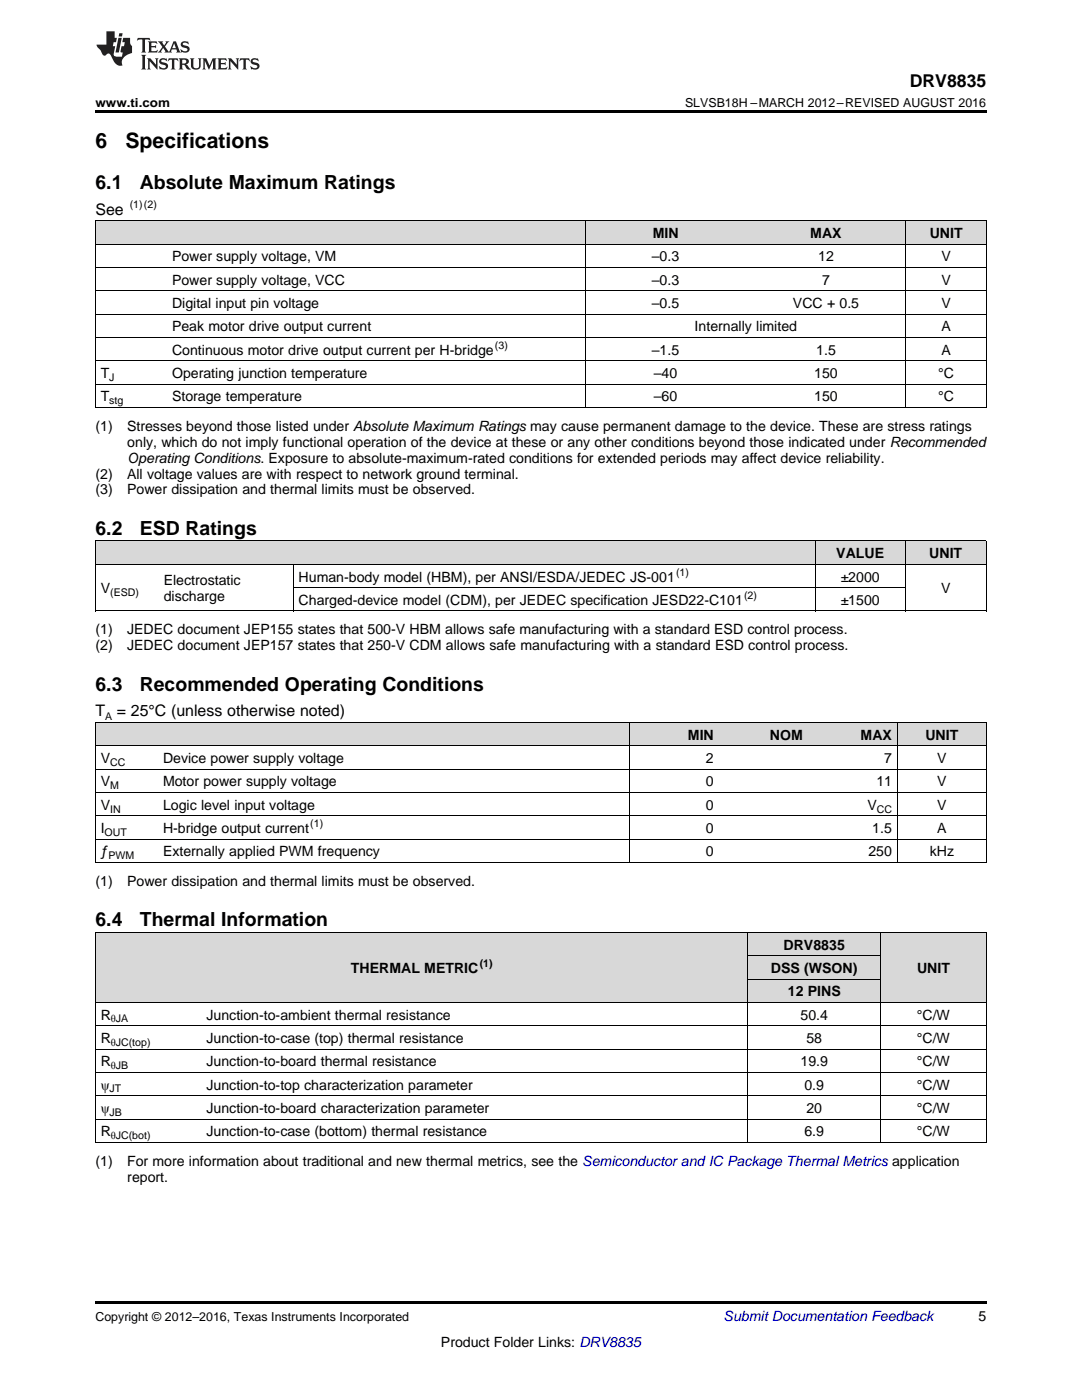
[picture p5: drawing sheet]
<svg xmlns="http://www.w3.org/2000/svg" width="216mm" height="279mm" viewBox="0 0 216 279" stroke-linecap="round" stroke-linejoin="round" font-family="sans-serif">
<defs><g id="words">
<g font-size="4.2">
<text x="19" y="29.6">6</text>
<text x="25" y="29.6">Specifications</text>
</g>
<g font-size="3.9">
<text x="19" y="37.7">6.1</text>
<text x="27.9" y="37.7">Absolute Maximum Ratings</text>
<text x="19" y="106.8">6.2</text>
<text x="27.9" y="106.8">ESD Ratings</text>
<text x="19" y="137.8">6.3</text>
<text x="27.9" y="137.8">Recommended Operating Conditions</text>
<text x="19" y="184.9">6.4</text>
<text x="27.9" y="184.9">Thermal Information</text>
</g>
<text font-size="3.5" x="181.5" y="17.3">DRV8835</text>
<g font-size="3.2">
<text x="19" y="42.9">See</text>
<text x="19" y="143">T</text>
<text x="23.3" y="143">= 25°C (unless otherwise noted)</text>
</g>
<g font-size="2.8">
<text x="130.2" y="47.5">MIN</text>
<text x="161.7" y="47.5">MAX</text>
<text x="185.5" y="47.5">UNIT</text>
<text x="34.3" y="52.2">Power supply voltage, VM</text>
<text x="130.1" y="52.2">–0.3</text>
<text x="163.3" y="52.2">12</text>
<text x="187.9" y="52.2">V</text>
<text x="34.3" y="56.8">Power supply voltage, VCC</text>
<text x="130.1" y="56.8">–0.3</text>
<text x="164" y="56.8">7</text>
<text x="187.9" y="56.8">V</text>
<text x="34.3" y="61.5">Digital input pin voltage</text>
<text x="130.1" y="61.5">–0.5</text>
<text x="158.2" y="61.5">VCC + 0.5</text>
<text x="187.9" y="61.5">V</text>
<text x="34.3" y="66.1">Peak motor drive output current</text>
<text x="34.3" y="70.8">Continuous motor drive output current per H-bridge</text>
<text x="130.1" y="70.8">–1.5</text>
<text x="138.6" y="66.1">Internally limited</text>
<text x="162.9" y="70.8">1.5</text>
<text x="187.9" y="66.1">A</text>
<text x="187.9" y="70.8">A</text>
<text x="20.1" y="75.5">T</text>
<text x="34.3" y="75.5">Operating junction temperature</text>
<text x="130.5" y="75.5">–40</text>
<text x="162.5" y="75.5">150</text>
<text x="187.2" y="75.5">°C</text>
<text x="20.1" y="80.1">T</text>
<text x="34.3" y="80.1">Storage temperature</text>
<text x="130.5" y="80.1">–60</text>
<text x="162.5" y="80.1">150</text>
<text x="187.2" y="80.1">°C</text>
<text x="19" y="86">(1)</text>
<text x="25.4" y="86">Stresses beyond those listed under Absolute Maximum Ratings may cause permanent damage to the device. These are stress ratings</text>
<text x="25.4" y="89.1">only, which do not imply functional operation of the device at these or any other conditions beyond those indicated under Recommended</text>
<text x="19" y="95.5">(2)</text>
<text x="25.4" y="95.5">All voltage values are with respect to network ground terminal.</text>
<text x="25.4" y="92.3">Operating Conditions. Exposure to absolute-maximum-rated conditions for extended periods may affect device reliability.</text>
<text x="19" y="98.7">(3)</text>
<text x="25.4" y="98.7">Power dissipation and thermal limits must be observed.</text>
<text x="166.9" y="111.4">VALUE</text>
<text x="185.4" y="111.4">UNIT</text>
<text x="20.1" y="118.4">V</text>
<text x="32.7" y="116.8">Electrostatic</text>
<text x="32.7" y="120">discharge</text>
<text x="59.6" y="116.1">Human-body model (HBM), per ANSI/ESDA/JEDEC JS-001</text>
<text x="167.7" y="116.1">±2000</text>
<text x="187.8" y="118.4">V</text>
<text x="59.6" y="120.7">Charged-device model (CDM), per JEDEC specification JESD22-C101</text>
<text x="167.7" y="120.7">±1500</text>
<text x="19" y="126.6">(1)</text>
<text x="19" y="129.8">(2)</text>
<text x="25.4" y="126.6">JEDEC document JEP155 states that 500-V HBM allows safe manufacturing with a standard ESD control process.</text>
<text x="25.4" y="129.8">JEDEC document JEP157 states that 250-V CDM allows safe manufacturing with a standard ESD control process.</text>
<text x="137.3" y="147.6">MIN</text>
<text x="153.6" y="147.6">NOM</text>
<text x="171.7" y="147.6">MAX</text>
<text x="184.6" y="147.6">UNIT</text>
<text x="20.1" y="152.3">V</text>
<text x="32.5" y="152.3">Device power supply voltage</text>
<text x="140.9" y="152.3">2</text>
<text x="176.4" y="152.3">7</text>
<text x="187" y="152.3">V</text>
<text x="20.1" y="157">V</text>
<text x="20.1" y="161.6">V</text>
<text x="32.5" y="157">Motor power supply voltage</text>
<text x="32.5" y="161.6">Logic level input voltage</text>
<text x="140.9" y="157">0</text>
<text x="140.9" y="161.6">0</text>
<text x="173.1" y="161.6">V</text>
<text x="174.9" y="157">11</text>
<text x="187" y="157">V</text>
<text x="187" y="161.6">V</text>
<text x="20.1" y="166.3">I</text>
<text x="32.5" y="166.3">H-bridge output current</text>
<text x="140.9" y="166.3">0</text>
<text x="174.1" y="166.3">1.5</text>
<text x="187" y="166.3">A</text>
<text x="20.1" y="170.9">ƒ</text>
<text x="32.5" y="170.9">Externally applied PWM frequency</text>
<text x="140.9" y="170.9">0</text>
<text x="173.3" y="170.9">250</text>
<text x="185.5" y="170.9">kHz</text>
<text x="19" y="176.8">(1)</text>
<text x="25.4" y="176.8">Power dissipation and thermal limits must be observed.</text>
<text x="156.4" y="189.5">DRV8835</text>
<text x="70" y="194.2">THERMAL METRIC</text>
<text x="153.8" y="194.2">DSS (WSON)</text>
<text x="183" y="194.2">UNIT</text>
<text x="20.1" y="203.5">R</text>
<text x="41.2" y="203.5">Junction-to-ambient thermal resistance</text>
<text x="157.2" y="198.8">12 PINS</text>
<text x="159.7" y="203.5">50.4</text>
<text x="183" y="203.5">°C/W</text>
<text x="20.1" y="208.1">R</text>
<text x="41.2" y="208.1">Junction-to-case (top) thermal resistance</text>
<text x="160.9" y="208.1">58</text>
<text x="183" y="208.1">°C/W</text>
<text x="20.1" y="212.8">R</text>
<text x="41.2" y="212.8">Junction-to-board thermal resistance</text>
<text x="159.7" y="212.8">19.9</text>
<text x="183" y="212.8">°C/W</text>
<text x="20.1" y="217.5">ψ</text>
<text x="41.2" y="217.5">Junction-to-top characterization parameter</text>
<text x="160.5" y="217.5">0.9</text>
<text x="183" y="217.5">°C/W</text>
<text x="20.1" y="222.1">ψ</text>
<text x="20.1" y="226.8">R</text>
<text x="41.2" y="222.1">Junction-to-board characterization parameter</text>
<text x="41.2" y="226.8">Junction-to-case (bottom) thermal resistance</text>
<text x="160.5" y="226.8">6.9</text>
<text x="160.9" y="222.1">20</text>
<text x="183" y="222.1">°C/W</text>
<text x="183" y="226.8">°C/W</text>
<text x="19" y="232.6">(1)</text>
<text x="25.4" y="232.6">For more information about traditional and new thermal metrics, see the Semiconductor and IC Package Thermal Metrics application</text>
<text x="25.4" y="235.8">report.</text>
<text x="195.3" y="263.6">5</text>
<text x="88" y="268.9">Product Folder Links: DRV8835</text>
</g>
<text font-size="2.8" fill="#0000c8" x="144.4" y="263.6">Submit Documentation Feedback</text>
<g font-size="2.5">
<text x="19" y="21.4">www.ti.com</text>
<text x="136.7" y="21.4">SLVSB18H –MARCH 2012–REVISED AUGUST 2016</text>
<text x="19" y="263.6">Copyright © 2012–2016, Texas Instruments Incorporated</text>
</g>
<g font-size="2.1">
<text x="25.9" y="41.6">(1)(2)</text>
<text x="98.8" y="69.7">(3)</text>
<text x="21.8" y="76">J</text>
<text x="21.8" y="80.7">stg</text>
<text x="22" y="119">(ESD)</text>
<text x="134.9" y="114.9">(1)</text>
<text x="148.5" y="119.6">(2)</text>
<text x="21" y="143.6">A</text>
<text x="22" y="152.9">CC</text>
<text x="22" y="157.5">M</text>
<text x="20.9" y="166.8">OUT</text>
<text x="22" y="162.2">IN</text>
<text x="61.9" y="165.1">(1)</text>
<text x="174.9" y="162.2">CC</text>
<text x="21.7" y="171.5">PWM</text>
<text x="95.7" y="193">(1)</text>
<text x="22.1" y="204">θJA</text>
<text x="22.1" y="208.7">θJC(top)</text>
<text x="22.1" y="213.4">θJB</text>
<text x="21.9" y="218">JT</text>
<text x="21.9" y="222.7">JB</text>
<text x="22.1" y="227.3">θJC(bot)</text>
</g>
</g></defs>
<g fill="#d8d8d8">
<path d="M19 186.1h21.1v14h-21.1z"/>
<path d="M40.1 186.1h109.2v14h-109.2z"/>
<path d="M175.7 186.1h21.1v14h-21.1z"/>
<path d="M149.3 195.4h26.4v4.7h-26.4z"/>
<path d="M149.3 190.8h26.4v4.6h-26.4z"/>
<path d="M149.3 186.1h26.4v4.7h-26.4z"/>
<path d="M19 144.3h12.5v4.6h-12.5z"/>
<path d="M31.5 144.3h94.2v4.6h-94.2z"/>
<path d="M125.7 144.3h17.8v4.6h-17.8z"/>
<path d="M143.5 144.3h17.8v4.6h-17.8z"/>
<path d="M161.3 144.3h17.8v4.6h-17.8z"/>
<path d="M179.1 144.3h17.7v4.6h-17.7z"/>
<path d="M19 108h12.6v4.7h-12.6z"/>
<path d="M31.6 108h26.9v4.7h-26.9z"/>
<path d="M58.5 108h104.2v4.7h-104.2z"/>
<path d="M162.7 108h18v4.7h-18z"/>
<path d="M180.7 108h16.1v4.7h-16.1z"/>
<path d="M19 44.1h14.3v4.7h-14.3z"/>
<path d="M33.3 44.1h48v4.7h-48z"/>
<path d="M81.3 44.1h35.5v4.7h-35.5z"/>
<path d="M116.8 44.1h32v4.7h-32z"/>
<path d="M148.8 44.1h32v4.7h-32z"/>
<path d="M180.8 44.1h16v4.7h-16z"/>
</g>
<g fill="#000">
<path d="M19 22h177.8v.5h-177.8zM19 122h.2zM58.4 122h.1zM162.6 122h.1zM180.6 122h.1zM196.7 122h.1zM19 172.2h.2zM125.6 172.2h.1zM143.4 172.2h.1zM161.2 172.2h.1zM179 172.2h.1zM196.7 172.2h.1z"/>
<path d="M19 228h.2zM149.2 228h.1zM175.6 228h.1zM196.7 228h.1zM19 259.7h177.8v.5h-177.8z"/>
</g>
<g fill="none" stroke="#000" stroke-width=".2">
<path d="M19 58h177.8M19 53.4h177.8M19 48.7h177.8M19 44.1h177.8M19.1 44.1v37.3M116.8 44.1v37.3M180.8 44.1v37.3M196.8 44.1v37.3M19 76.7h177.8M19 72h177.8M19 67.4h177.8M19 62.7h177.8"/>
<path d="M19 81.3h177.8M19 112.6h177.8M19 108h177.8M19.1 108v14M58.5 112.6v9.4M58.5 117.3h122.2M162.6 108v14M180.6 108v14M196.8 108v14M19 121.9h177.8M19 158.2h177.8M19 153.5h177.8"/>
<path d="M19 148.9h177.8M19 144.2h177.8M19.1 144.2v28M125.7 144.2v28M179 144.2v28M196.8 144.2v28M19 172.1h177.8M19 167.5h177.8M19 162.8h177.8M19 186.1h177.8M19.1 186.1v41.9M149.2 186.1v41.9"/>
<path d="M149.3 195.4h26.4M149.3 190.7h26.4M175.7 186.1v41.9M196.8 186.1v41.9M19 218.7h177.8M19 214h177.8M19 209.4h177.8M19 204.7h177.8M19 200h177.8M19 228h177.8M19 223.3h177.8"/>
</g>
<g fill="#231f20">
<path d="M27.5 7.6l-.1 .5 .4-.2h.6v.1v2.1l-.2 .4h1l-.3-.4v-2.1l.1-.1h.5l.5 .2-.2-.5zM29.5 8.3l.2 .3v1.5l-.2 .4h1.8l.2-.6a1.04 1.04 0 0 1-1.3 .2v-.7h.6l.3 .2v-.6l-.3 .2h-.6v-.6l.8-.1 .4 .3-.2-.5zM31.5 8.3l.9 1.1-.9 1.1h.8l-.2-.2 .5-.7 .4 .7-.2 .2h1.5l-.1-.2 .1-.4h.9l.1 .4-.2 .2h1l-.3-.3-.7-1.9h-.5l-.9 2-.8-1 .9-1h-.8l.1 .3-.3 .5-.4-.6 .2-.2zM34.7 8.6l.4 1h-.7zM36.3 8.4a.63 .63 0 0 0-.2 .7 .63 .63 0 0 0 .6 .4l.6 .2 .1 .2a.75 .75 0 0 1-.7 .4 .75 .75 0 0 1-.6-.5l.1 .7 .1-.1a1.11 1.11 0 0 0 1.5-.6 1.13 1.13 0 0 0-1.2-.8l-.1-.4a1.04 1.04 0 0 1 1.2 .2l-.2-.5-.1 .1-.5-.2zM28.2 10.9l.2 .4v2.2l-.2 .4h1l-.3-.4v-2.2l.3-.4zM29.3 11.6l.3 .4v1.5l-.3 .4h.8l-.2-.4v-1.3l1.5 1.7v-1.9l.2-.4h-.7l.2 .4v.9l-1.1-1.3zM32 11.8a.62 .62 0 0 0-.2 .7 .62 .62 0 0 0 .6 .4l.6 .1 .1 .3a.76 .76 0 0 1-.7 .3 .76 .76 0 0 1-.6-.4l.1 .7 .1-.1a1.11 1.11 0 0 0 1.5-.6 1.13 1.13 0 0 0-1.2-.8l-.1-.4a1.04 1.04 0 0 1 1.2 .2l-.2-.6-.1 .1-.5-.1zM33.7 11.6l-.2 .6a.61 .61 0 0 1 .8-.3v1.6l-.2 .4h.9l-.2-.4v-1.6a.63 .63 0 0 1 .8 .3l-.2-.6zM35.6 11.6l.3 .4v1.5l-.3 .4h1l-.2-.2v-.8l.5 .2a.76 .76 0 0 0 1.2 .7l-1-1a.58 .58 0 0 0 .6-.5 .58 .58 0 0 0-.5-.6zM36.4 11.9h.1a.45 .45 0 0 1 .5 .1 .45 .45 0 0 1 .1 .5l-.7 .2zM37.9 11.6l.2 .2a2.17 2.17 0 0 0 .3 1.9 .99 .99 0 0 0 1.6-.6v-1.1l.2-.4h-.7l.2 .2a1.92 1.92 0 0 1-.2 1.8 .6 .6 0 0 1-.9-.5v-1.1l.2-.4zM40.4 11.6l.2 .4v1.5l-.2 .4h.7l-.2-.4v-1.4l.8 1.8 .8-1.8v1.4l-.2 .4h.9l-.2-.4v-1.5l.2-.4h-.8l-.6 1.5-.6-1.5zM43.4 11.6l.2 .4v1.5l-.2 .4h1.8l.2-.6a1.04 1.04 0 0 1-1.3 .1v-.6h.5l.4 .2v-.6l-.4 .2h-.5v-.7h.8l.3 .3-.1-.6zM45.5 11.6l.2 .4v1.5l-.2 .4h.7l-.2-.4v-1.3l1.5 1.7v-1.9l.2-.4h-.7l.2 .4v.9l-1.1-1.3zM47.9 11.6l-.1 .6a.61 .61 0 0 1 .8-.3v1.6l-.3 .4h1l-.3-.4 .1-1.6a.63 .63 0 0 1 .7 .3l-.1-.6zM50.2 11.8a.62 .62 0 0 0-.2 .7 .62 .62 0 0 0 .6 .4l.6 .1 .2 .3a.76 .76 0 0 1-.8 .3 .76 .76 0 0 1-.6-.4l.1 .7 .2-.1a1.11 1.11 0 0 0 1.5-.6 1.13 1.13 0 0 0-1.3-.8l-.1-.4a1.04 1.04 0 0 1 1.2 .2l-.1-.6-.2 .1-.5-.1z"/>
<path d="M21.2 6.3v2.6h-1.9l.1 .4 .7 .9a.91 .91 0 0 0 1 .8 .56 .56 0 0 1 .5-.3 .56 .56 0 0 1 .5 .3l.4 .8a1.53 1.53 0 0 0 1.9 1.2 1.54 1.54 0 0 1 1-2.1l.9-.3v-1.4a1.52 1.52 0 0 1-.3-1.6h-1.4l-.2 .8h.5l-.2 .8h-.4l-.2 1v.2l.4 .1-.2 .8a1.93 1.93 0 0 1-1.6-.3l.3-1.8h-.5l.2-.8h.4l.2-.8h-.4v-1.3zM23.6 7.6l-.6 2.9h.7l.6-2.9zM23.8 6.6l-.1 .7h.6l.2-.7z"/>
</g>
<use href="#words"/>
</svg>
